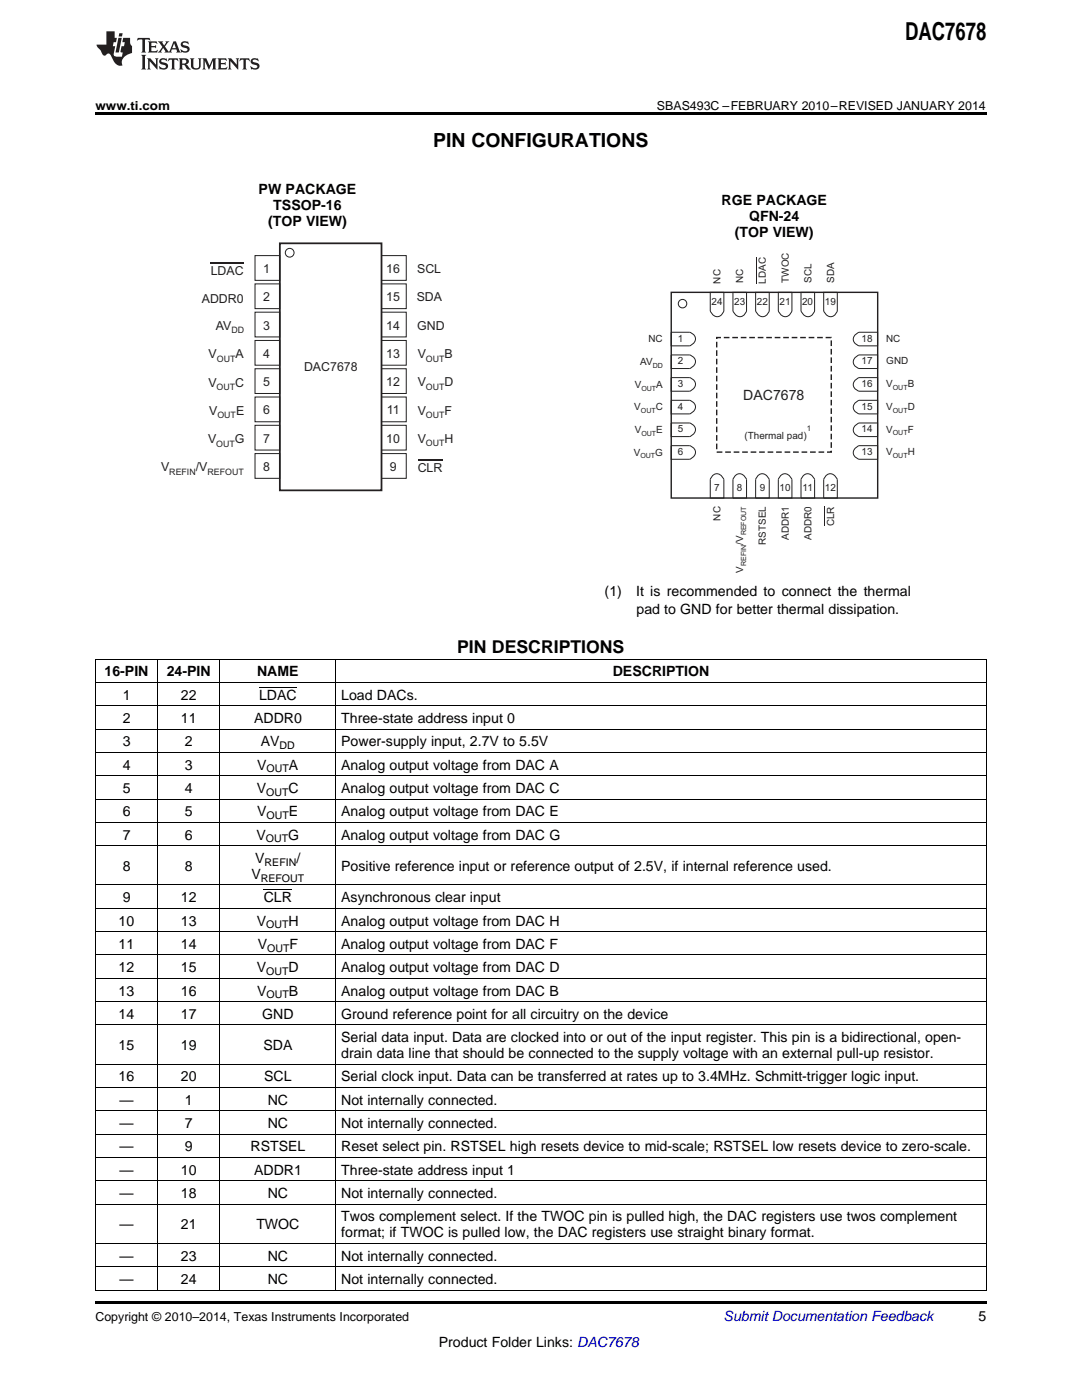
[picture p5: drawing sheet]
<svg xmlns="http://www.w3.org/2000/svg" width="216mm" height="279mm" viewBox="0 0 216 279" stroke-linecap="round" stroke-linejoin="round" font-family="sans-serif">
<defs><g id="words">
<text font-size="4.9" x="180.6" y="7.9">DAC7678</text>
<text font-size="3.9" x="86.4" y="29.3">PIN CONFIGURATIONS</text>
<text font-size="3.5" x="91.2" y="130.3">PIN DESCRIPTIONS</text>
<g font-size="2.8">
<text x="51.6" y="38.8">PW PACKAGE</text>
<text x="54.5" y="42">TSSOP-16</text>
<text x="144" y="40.9">RGE PACKAGE</text>
<text x="53.5" y="45.2">(TOP VIEW)</text>
<text x="146.6" y="47.3">(TOP VIEW)</text>
<text x="149.5" y="44.1">QFN-24</text>
<text x="120.6" y="119">(1)</text>
<text x="126.9" y="119">It is recommended to connect the thermal</text>
<text x="127" y="122.6">pad to GND for better thermal dissipation.</text>
<text x="20.8" y="135">16-PIN</text>
<text x="33.3" y="135">24-PIN</text>
<text x="51.3" y="135">NAME</text>
<text x="122.3" y="135">DESCRIPTION</text>
<text x="24.5" y="139.6">1</text>
<text x="36.1" y="139.6">22</text>
<text x="51.7" y="139.6">LDAC</text>
<text x="68.1" y="139.6">Load DACs.</text>
<text x="24.5" y="144.3">2</text>
<text x="24.5" y="148.9">3</text>
<text x="36.1" y="144.3">11</text>
<text x="36.9" y="148.9">2</text>
<text x="50.7" y="144.3">ADDR0</text>
<text x="52" y="148.9">AV</text>
<text x="68.1" y="144.3">Three-state address input 0</text>
<text x="68.1" y="148.9">Power-supply input, 2.7V to 5.5V</text>
<text x="24.5" y="153.6">4</text>
<text x="36.9" y="153.6">3</text>
<text x="51.3" y="153.6">V</text>
<text x="57.7" y="153.6">A</text>
<text x="68.1" y="153.6">Analog output voltage from DAC A</text>
<text x="24.5" y="158.3">5</text>
<text x="36.9" y="158.3">4</text>
<text x="51.3" y="158.3">V</text>
<text x="57.6" y="158.3">C</text>
<text x="68.1" y="158.3">Analog output voltage from DAC C</text>
<text x="24.5" y="162.9">6</text>
<text x="24.5" y="167.6">7</text>
<text x="36.9" y="162.9">5</text>
<text x="36.9" y="167.6">6</text>
<text x="51.2" y="167.6">V</text>
<text x="51.3" y="162.9">V</text>
<text x="57.5" y="167.6">G</text>
<text x="57.7" y="162.9">E</text>
<text x="68.1" y="162.9">Analog output voltage from DAC E</text>
<text x="68.1" y="167.6">Analog output voltage from DAC G</text>
<text x="24.5" y="173.8">8</text>
<text x="36.9" y="173.8">8</text>
<text x="50.9" y="172.2">V</text>
<text x="59.2" y="172.2">/</text>
<text x="68.1" y="173.8">Positive reference input or reference output of 2.5V, if internal reference used.</text>
<text x="50.2" y="175.4">V</text>
<text x="23.7" y="184.7">10</text>
<text x="24.5" y="180.1">9</text>
<text x="36.1" y="180.1">12</text>
<text x="36.1" y="184.7">13</text>
<text x="51.3" y="184.7">V</text>
<text x="52.6" y="180.1">CLR</text>
<text x="57.6" y="184.7">H</text>
<text x="68.1" y="180.1">Asynchronous clear input</text>
<text x="68.1" y="184.7">Analog output voltage from DAC H</text>
<text x="23.7" y="189.4">11</text>
<text x="36.1" y="189.4">14</text>
<text x="51.4" y="189.4">V</text>
<text x="57.8" y="189.4">F</text>
<text x="68.1" y="189.4">Analog output voltage from DAC F</text>
<text x="23.7" y="194">12</text>
<text x="36.1" y="194">15</text>
<text x="51.3" y="194">V</text>
<text x="57.6" y="194">D</text>
<text x="68.1" y="194">Analog output voltage from DAC D</text>
<text x="23.7" y="198.7">13</text>
<text x="23.7" y="203.3">14</text>
<text x="36.1" y="198.7">16</text>
<text x="36.1" y="203.3">17</text>
<text x="51.3" y="198.7">V</text>
<text x="52.3" y="203.3">GND</text>
<text x="57.7" y="198.7">B</text>
<text x="68.1" y="198.7">Analog output voltage from DAC B</text>
<text x="68.1" y="203.3">Ground reference point for all circuitry on the device</text>
<text x="23.7" y="209.6">15</text>
<text x="36.1" y="209.6">19</text>
<text x="52.6" y="209.6">SDA</text>
<text x="68.1" y="208">Serial data input. Data are clocked into or out of the input register. This pin is a bidirectional, open-</text>
<text x="23.7" y="215.8">16</text>
<text x="36.1" y="215.8">20</text>
<text x="52.7" y="215.8">SCL</text>
<text x="68.1" y="211.2">drain data line that should be connected to the supply voltage with an external pull-up resistor.</text>
<text x="68.1" y="215.8">Serial clock input. Data can be transferred at rates up to 3.4MHz. Schmitt-trigger logic input.</text>
<text x="23.8" y="220.5">—</text>
<text x="36.9" y="220.5">1</text>
<text x="53.4" y="220.5">NC</text>
<text x="68.1" y="220.5">Not internally connected.</text>
<text x="23.8" y="225.1">—</text>
<text x="36.9" y="225.1">7</text>
<text x="53.4" y="225.1">NC</text>
<text x="68.1" y="225.1">Not internally connected.</text>
<text x="23.8" y="229.8">—</text>
<text x="36.9" y="229.8">9</text>
<text x="50" y="229.8">RSTSEL</text>
<text x="68.1" y="229.8">Reset select pin. RSTSEL high resets device to mid-scale; RSTSEL low resets device to zero-scale.</text>
<text x="23.8" y="234.5">—</text>
<text x="23.8" y="239.1">—</text>
<text x="36.1" y="234.5">10</text>
<text x="36.1" y="239.1">18</text>
<text x="50.7" y="234.5">ADDR1</text>
<text x="53.4" y="239.1">NC</text>
<text x="68.1" y="234.5">Three-state address input 1</text>
<text x="68.1" y="239.1">Not internally connected.</text>
<text x="23.8" y="245.4">—</text>
<text x="36.1" y="245.4">21</text>
<text x="51.2" y="245.4">TWOC</text>
<text x="68.1" y="243.8">Twos complement select. If the TWOC pin is pulled high, the DAC registers use twos complement</text>
<text x="23.8" y="251.6">—</text>
<text x="36.1" y="251.6">23</text>
<text x="53.4" y="251.6">NC</text>
<text x="68.1" y="246.9">format; if TWOC is pulled low, the DAC registers use straight binary format.</text>
<text x="68.1" y="251.6">Not internally connected.</text>
<text x="23.8" y="256.3">—</text>
<text x="36.1" y="256.3">24</text>
<text x="53.4" y="256.3">NC</text>
<text x="68.1" y="256.3">Not internally connected.</text>
<text x="195.3" y="263.6">5</text>
<text x="87.6" y="268.9">Product Folder Links: DAC7678</text>
</g>
<text font-size="2.8" fill="#231f20" x="148.3" y="79.8">DAC7678</text>
<text font-size="2.8" fill="#0000c8" x="144.4" y="263.6">Submit Documentation Feedback</text>
<g font-size="2.5">
<text x="19" y="21.9">www.ti.com</text>
<text x="131.1" y="21.9">SBAS493C –FEBRUARY 2010–REVISED JANUARY 2014</text>
<text x="19" y="263.6">Copyright © 2010–2014, Texas Instruments Incorporated</text>
</g>
<g font-size="2.5" fill="#231f20">
<text x="42.1" y="54.8">LDAC</text>
<text x="52.5" y="54.5">1</text>
<text x="77.1" y="54.5">16</text>
<text x="83.2" y="54.6">SCL</text>
<text x="40.3" y="60.5">ADDR0</text>
<text x="43.1" y="65.8">AV</text>
<text x="52.5" y="60.1">2</text>
<text x="52.5" y="65.8">3</text>
<text x="77.1" y="60.1">15</text>
<text x="77.1" y="65.8">14</text>
<text x="83.2" y="60.2">SDA</text>
<text x="83.2" y="65.9">GND</text>
<text x="41.6" y="71.5">V</text>
<text x="47" y="71.5">A</text>
<text x="52.5" y="71.4">4</text>
<text x="77.1" y="71.4">13</text>
<text x="83.3" y="71.5">V</text>
<text x="88.7" y="71.5">B</text>
<text x="41.6" y="77.2">V</text>
<text x="46.9" y="77.2">C</text>
<text x="52.5" y="77.1">5</text>
<text x="60.7" y="74.1">DAC7678</text>
<text x="77.1" y="77.1">12</text>
<text x="83.3" y="77.1">V</text>
<text x="88.7" y="77.1">D</text>
<text x="41.7" y="82.7">V</text>
<text x="47.1" y="82.7">E</text>
<text x="52.5" y="82.7">6</text>
<text x="77.2" y="82.7">11</text>
<text x="83.3" y="82.7">V</text>
<text x="88.7" y="82.7">F</text>
<text x="41.5" y="88.5">V</text>
<text x="46.9" y="88.5">G</text>
<text x="52.5" y="88.3">7</text>
<text x="77.1" y="88.3">10</text>
<text x="83.3" y="88.4">V</text>
<text x="88.7" y="88.4">H</text>
<text x="32.1" y="94.1">V</text>
<text x="39.1" y="94.1">/V</text>
<text x="52.5" y="94">8</text>
<text x="77.8" y="94">9</text>
<text x="83.3" y="94.2">CLR</text>
</g>
<g font-size="2.1">
<text x="55.8" y="149.5">DD</text>
<text x="53.2" y="154.2">OUT</text>
<text x="53.1" y="158.8">OUT</text>
<text x="53.2" y="163.5">OUT</text>
<text x="52.8" y="172.8">REFIN</text>
<text x="53.1" y="168.1">OUT</text>
<text x="52" y="176">REFOUT</text>
<text x="53.1" y="185.3">OUT</text>
<text x="53.3" y="189.9">OUT</text>
<text x="53.1" y="194.6">OUT</text>
<text x="53.2" y="199.2">OUT</text>
</g>
<g font-size="2" fill="#231f20">
<text x="143.8" y="56.6" transform="rotate(-90 143.8 56.6)">NC</text>
<text x="148.3" y="56.4" transform="rotate(-90 148.3 56.4)">NC</text>
<text x="152.8" y="56.6" transform="rotate(-90 152.8 56.6)">LDAC</text>
<text x="157.4" y="56.4" transform="rotate(-90 157.4 56.4)">TWOC</text>
<text x="161.9" y="56.4" transform="rotate(-90 161.9 56.4)">SCL</text>
<text x="166.4" y="56.4" transform="rotate(-90 166.4 56.4)">SDA</text>
<text x="142" y="60.9">24</text>
<text x="146.5" y="60.9">23</text>
<text x="151" y="60.9">22</text>
<text x="155.6" y="60.9">21</text>
<text x="160" y="60.8">20</text>
<text x="164.6" y="60.9">19</text>
<text x="129.4" y="68.3">NC</text>
<text x="135.2" y="68.2">1</text>
<text x="171.9" y="68.2">18</text>
<text x="176.8" y="68.2">NC</text>
<text x="126.7" y="77.4">V</text>
<text x="127.8" y="72.9">AV</text>
<text x="131" y="77.4">A</text>
<text x="135.2" y="72.7">2</text>
<text x="135.2" y="77.3">3</text>
<text x="171.9" y="72.7">17</text>
<text x="171.9" y="77.3">16</text>
<text x="176.8" y="77.3">V</text>
<text x="176.9" y="72.7">GND</text>
<text x="181.1" y="77.3">B</text>
<text x="126.6" y="81.9">V</text>
<text x="130.9" y="81.9">C</text>
<text x="135.2" y="81.8">4</text>
<text x="171.9" y="81.8">15</text>
<text x="176.8" y="81.8">V</text>
<text x="181.1" y="81.8">D</text>
<text x="126.7" y="86.4">V</text>
<text x="131" y="86.4">E</text>
<text x="135.2" y="86.3">5</text>
<text x="148.6" y="87.6">(Thermal pad)</text>
<text x="171.9" y="86.3">14</text>
<text x="176.8" y="86.3">V</text>
<text x="181.1" y="86.3">F</text>
<text x="126.5" y="90.9">V</text>
<text x="130.8" y="90.9">G</text>
<text x="135.2" y="90.8">6</text>
<text x="171.9" y="90.8">13</text>
<text x="176.8" y="90.8">V</text>
<text x="181.1" y="90.8">H</text>
<text x="142.5" y="97.9">7</text>
<text x="147.1" y="97.9">8</text>
<text x="151.6" y="97.9">9</text>
<text x="155.6" y="97.9">10</text>
<text x="160.2" y="97.9">11</text>
<text x="164.6" y="97.9">12</text>
<text x="143.8" y="103.9" transform="rotate(-90 143.8 103.9)">NC</text>
<text x="157.4" y="107.7" transform="rotate(-90 157.4 107.7)">ADDR1</text>
<text x="161.9" y="107.7" transform="rotate(-90 161.9 107.7)">ADDR0</text>
<text x="166.4" y="105" transform="rotate(-90 166.4 105)">CLR</text>
<text x="148.3" y="108.7" transform="rotate(-90 148.3 108.7)">/V</text>
<text x="152.8" y="108.7" transform="rotate(-90 152.8 108.7)">RSTSEL</text>
<text x="148.3" y="114.3" transform="rotate(-90 148.3 114.3)">V</text>
</g>
<g font-size="1.8" fill="#231f20">
<text x="46.2" y="66.5">DD</text>
<text x="43.2" y="77.9">OUT</text>
<text x="43.3" y="72.2">OUT</text>
<text x="85" y="72.2">OUT</text>
<text x="85" y="77.8">OUT</text>
<text x="43.4" y="83.5">OUT</text>
<text x="85" y="83.5">OUT</text>
<text x="43.2" y="89.2">OUT</text>
<text x="85" y="89.1">OUT</text>
<text x="33.8" y="94.8">REFIN</text>
<text x="41.4" y="94.8">REFOUT</text>
</g>
<text font-size="1.6" fill="#231f20" x="161" y="86">1</text>
<g font-size="1.4" fill="#231f20">
<text x="128" y="78">OUT</text>
<text x="130.2" y="73.4">DD</text>
<text x="178.1" y="77.9">OUT</text>
<text x="127.9" y="82.5">OUT</text>
<text x="178.1" y="82.4">OUT</text>
<text x="128" y="87">OUT</text>
<text x="178.1" y="86.9">OUT</text>
<text x="127.8" y="91.5">OUT</text>
<text x="178.1" y="91.4">OUT</text>
<text x="148.9" y="106.9" transform="rotate(-90 148.9 106.9)">REFOUT</text>
<text x="148.9" y="113" transform="rotate(-90 148.9 113)">REFIN</text>
</g>
</g></defs>
<path d="M19 22.5h177.8v.5h-177.8zM19 259.7h177.8v.5h-177.8z" fill="#000"/>
<g fill="none" stroke="#000" stroke-width=".2">
<path d="M19 136.2h177.8M19 131.5h177.8M19.1 131.6v125.9M31.4 131.6v125.9M43.9 131.6v125.9M67 131.6v125.9M196.8 131.6v125.9M19 159.5h177.8M19 154.8h177.8M19 150.2h177.8M19 145.5h177.8M19 140.8h177.8"/>
<path d="M19 176.6h177.8M19 168.8h177.8M19 164.1h177.8M19 199.9h177.8M19 195.2h177.8M19 190.6h177.8M19 185.9h177.8M19 181.3h177.8M19 217h177.8M19 212.4h177.8M19 204.6h177.8M19 235.7h177.8"/>
<path d="M19 231h177.8M19 226.4h177.8M19 221.7h177.8M19 257.5h177.8M19 252.8h177.8M19 248.2h177.8M19 240.3h177.8"/>
</g>
<path d="M133.9 58.3h41.2v41.1h-41.2z" fill="none" stroke="#231f20" stroke-width=".28"/>
<g fill="none" stroke="#231f20" stroke-width=".2">
<path d="M50.9 51h4.9v5h-4.9zM50.9 56.7h4.9v4.9h-4.9zM76.1 51h5v5h-5zM76.1 56.7h5v4.9h-5zM141.7 58.3h2.7v3.8a1.38 1.38 0 0 1-1.3 1.1 1.38 1.38 0 0 1-1.4-1.1zM146.3 58.3h2.7v3.8a1.38 1.38 0 0 1-1.4 1.1 1.38 1.38 0 0 1-1.3-1.1zM150.8 58.3h2.7v3.8a1.38 1.38 0 0 1-1.4 1.1 1.38 1.38 0 0 1-1.3-1.1zM151 51.3v5.3M155.3 58.3h2.7v3.8a1.38 1.38 0 0 1-1.3 1.1 1.38 1.38 0 0 1-1.4-1.1zM159.8 58.3h2.7v3.8a1.38 1.38 0 0 1-1.3 1.1 1.38 1.38 0 0 1-1.4-1.1zM164.4 58.3h2.7v3.8a1.38 1.38 0 0 1-1.4 1.1 1.38 1.38 0 0 1-1.3-1.1zM50.9 62.3h4.9v4.9h-4.9z"/>
<path d="M50.9 67.9h4.9v5h-4.9zM50.9 73.6h4.9v4.9h-4.9zM50.9 79.2h4.9v5h-4.9zM76.1 62.3h5v4.9h-5zM76.1 67.9h5v5h-5zM76.1 73.6h5v4.9h-5zM76.1 79.2h5v5h-5zM133.9 79.9h3.7a1.38 1.38 0 0 1 1.2 1.3 1.38 1.38 0 0 1-1.2 1.4h-3.7zM133.9 75.4h3.7a1.38 1.38 0 0 1 1.2 1.3 1.38 1.38 0 0 1-1.2 1.4h-3.7zM133.9 70.8h3.7a1.38 1.38 0 0 1 1.2 1.4 1.38 1.38 0 0 1-1.2 1.3h-3.7zM133.9 66.3h3.7a1.38 1.38 0 0 1 1.2 1.4 1.38 1.38 0 0 1-1.2 1.3h-3.7zM170.7 66.8l.7-.5h3.7v2.7h-3.8a1.29 1.29 0 0 1-.6-2.2z"/>
<path d="M170.7 71.3l.7-.5h3.7v2.7h-3.8a1.29 1.29 0 0 1-.6-2.2zM170.7 75.9l.7-.5h3.7v2.7l-3.8-.1a1.29 1.29 0 0 1-.6-2.1zM50.9 84.9h4.9v4.9h-4.9zM50.9 90.5h4.9v5h-4.9zM76.1 84.9h5v4.9h-5zM76.1 90.5h5v5h-5zM133.9 88.9h3.7a1.38 1.38 0 0 1 1.2 1.4 1.38 1.38 0 0 1-1.2 1.4h-3.7zM133.9 84.4h3.7a1.38 1.38 0 0 1 1.2 1.4 1.38 1.38 0 0 1-1.2 1.3h-3.7zM142.2 94.9a1.37 1.37 0 0 1 2.2 .8v3.7h-2.7v-3.7zM146.7 94.9a1.37 1.37 0 0 1 2.3 .8v3.7h-2.7v-3.7zM151.2 94.9a1.37 1.37 0 0 1 2.3 .8v3.7h-2.7v-3.7zM155.7 94.9a1.37 1.37 0 0 1 2.3 .8v3.7h-2.7v-3.7z"/>
<path d="M160.3 94.9a1.37 1.37 0 0 1 2.2 .8v3.7h-2.7v-3.7zM164.8 94.9a1.37 1.37 0 0 1 2.3 .8v3.7h-2.7v-3.7zM170.7 80.4l.7-.5h3.7v2.7h-3.8a1.29 1.29 0 0 1-.6-2.2zM170.7 84.9l.7-.5h3.7v2.7h-3.8a1.29 1.29 0 0 1-.6-2.2zM170.7 89.4l.7-.5h3.7v2.8l-3.8-.1a1.29 1.29 0 0 1-.6-2.2zM164.5 101.1v3.9"/>
<circle cx="57.8" cy="50.4" r=".87"/>
<circle cx="136.2" cy="60.6" r=".85"/>
</g>
<path d="M143 67.4h22.9v22.8h-22.9z" fill="none" stroke="#231f20" stroke-width=".28" stroke-dasharray="1.1 .6" stroke-linecap="butt"/>
<path d="M55.8 48.6h20.3v49.3h-20.3z" fill="none" stroke="#231f20" stroke-width=".35"/>
<path d="M42.1 52.5h6.5M83.3 91.9h5" fill="none" stroke="#231f20" stroke-width=".25"/>
<g fill="#231f20">
<path d="M27.5 7.6l-.1 .5 .4-.2h.6v.1v2.1l-.2 .4h1l-.3-.4v-2.1l.1-.1h.5l.5 .2-.2-.5zM29.5 8.3l.2 .3v1.5l-.2 .4h1.8l.2-.6a1.04 1.04 0 0 1-1.3 .2v-.7h.6l.3 .2v-.6l-.3 .2h-.6v-.6l.8-.1 .4 .3-.2-.5zM31.5 8.3l.9 1.1-.9 1.1h.8l-.2-.2 .5-.7 .4 .7-.2 .2h1.5l-.1-.2 .1-.4h.9l.1 .4-.2 .2h1l-.3-.3-.7-1.9h-.5l-.9 2-.8-1 .9-1h-.8l.1 .3-.3 .5-.4-.6 .2-.2zM34.7 8.6l.4 1h-.7zM36.3 8.4a.63 .63 0 0 0-.2 .7 .63 .63 0 0 0 .6 .4l.6 .2 .1 .2a.75 .75 0 0 1-.7 .4 .75 .75 0 0 1-.6-.5l.1 .7 .1-.1a1.11 1.11 0 0 0 1.5-.6 1.13 1.13 0 0 0-1.2-.8l-.1-.4a1.04 1.04 0 0 1 1.2 .2l-.2-.5-.1 .1-.5-.2zM28.2 10.9l.2 .4v2.2l-.2 .4h1l-.3-.4v-2.2l.3-.4zM29.3 11.6l.3 .4v1.5l-.3 .4h.8l-.2-.4v-1.3l1.5 1.7v-1.9l.2-.4h-.7l.2 .4v.9l-1.1-1.3zM32 11.8a.62 .62 0 0 0-.2 .7 .62 .62 0 0 0 .6 .4l.6 .1 .1 .3a.76 .76 0 0 1-.7 .3 .76 .76 0 0 1-.6-.4l.1 .7 .1-.1a1.11 1.11 0 0 0 1.5-.6 1.13 1.13 0 0 0-1.2-.8l-.1-.4a1.04 1.04 0 0 1 1.2 .2l-.2-.6-.1 .1-.5-.1zM33.7 11.6l-.2 .6a.61 .61 0 0 1 .8-.3v1.6l-.2 .4h.9l-.2-.4v-1.6a.63 .63 0 0 1 .8 .3l-.2-.6zM35.6 11.6l.3 .4v1.5l-.3 .4h1l-.2-.2v-.8l.5 .2a.76 .76 0 0 0 1.2 .7l-1-1a.58 .58 0 0 0 .6-.5 .58 .58 0 0 0-.5-.6zM36.4 11.9h.1a.45 .45 0 0 1 .5 .1 .45 .45 0 0 1 .1 .5l-.7 .2zM37.9 11.6l.2 .2a2.17 2.17 0 0 0 .3 1.9 .99 .99 0 0 0 1.6-.6v-1.1l.2-.4h-.7l.2 .2a1.92 1.92 0 0 1-.2 1.8 .6 .6 0 0 1-.9-.5v-1.1l.2-.4zM40.4 11.6l.2 .4v1.5l-.2 .4h.7l-.2-.4v-1.4l.8 1.8 .8-1.8v1.4l-.2 .4h.9l-.2-.4v-1.5l.2-.4h-.8l-.6 1.5-.6-1.5zM43.4 11.6l.2 .4v1.5l-.2 .4h1.8l.2-.6a1.04 1.04 0 0 1-1.3 .1v-.6h.5l.4 .2v-.6l-.4 .2h-.5v-.7h.8l.3 .3-.1-.6zM45.5 11.6l.2 .4v1.5l-.2 .4h.7l-.2-.4v-1.3l1.5 1.7v-1.9l.2-.4h-.7l.2 .4v.9l-1.1-1.3zM47.9 11.6l-.1 .6a.61 .61 0 0 1 .8-.3v1.6l-.3 .4h1l-.3-.4 .1-1.6a.63 .63 0 0 1 .7 .3l-.1-.6zM50.2 11.8a.62 .62 0 0 0-.2 .7 .62 .62 0 0 0 .6 .4l.6 .1 .2 .3a.76 .76 0 0 1-.8 .3 .76 .76 0 0 1-.6-.4l.1 .7 .2-.1a1.11 1.11 0 0 0 1.5-.6 1.13 1.13 0 0 0-1.3-.8l-.1-.4a1.04 1.04 0 0 1 1.2 .2l-.1-.6-.2 .1-.5-.1z"/>
<path d="M21.2 6.3v2.6h-1.9l.1 .4 .7 .9a.91 .91 0 0 0 1 .8 .56 .56 0 0 1 .5-.3 .56 .56 0 0 1 .5 .3l.4 .8a1.53 1.53 0 0 0 1.9 1.2 1.54 1.54 0 0 1 1-2.1l.9-.3v-1.4a1.52 1.52 0 0 1-.3-1.6h-1.4l-.2 .8h.5l-.2 .8h-.4l-.2 1v.2l.4 .1-.2 .8a1.93 1.93 0 0 1-1.6-.3l.3-1.8h-.5l.2-.8h.4l.2-.8h-.4v-1.3zM23.6 7.6l-.6 2.9h.7l.6-2.9zM23.8 6.6l-.1 .7h.6l.2-.7z"/>
</g>
<path d="M51.7 137.1h7.5M52.6 177.6h5.7" fill="none" stroke="#000" stroke-width=".2"/>
<use href="#words"/>
</svg>
